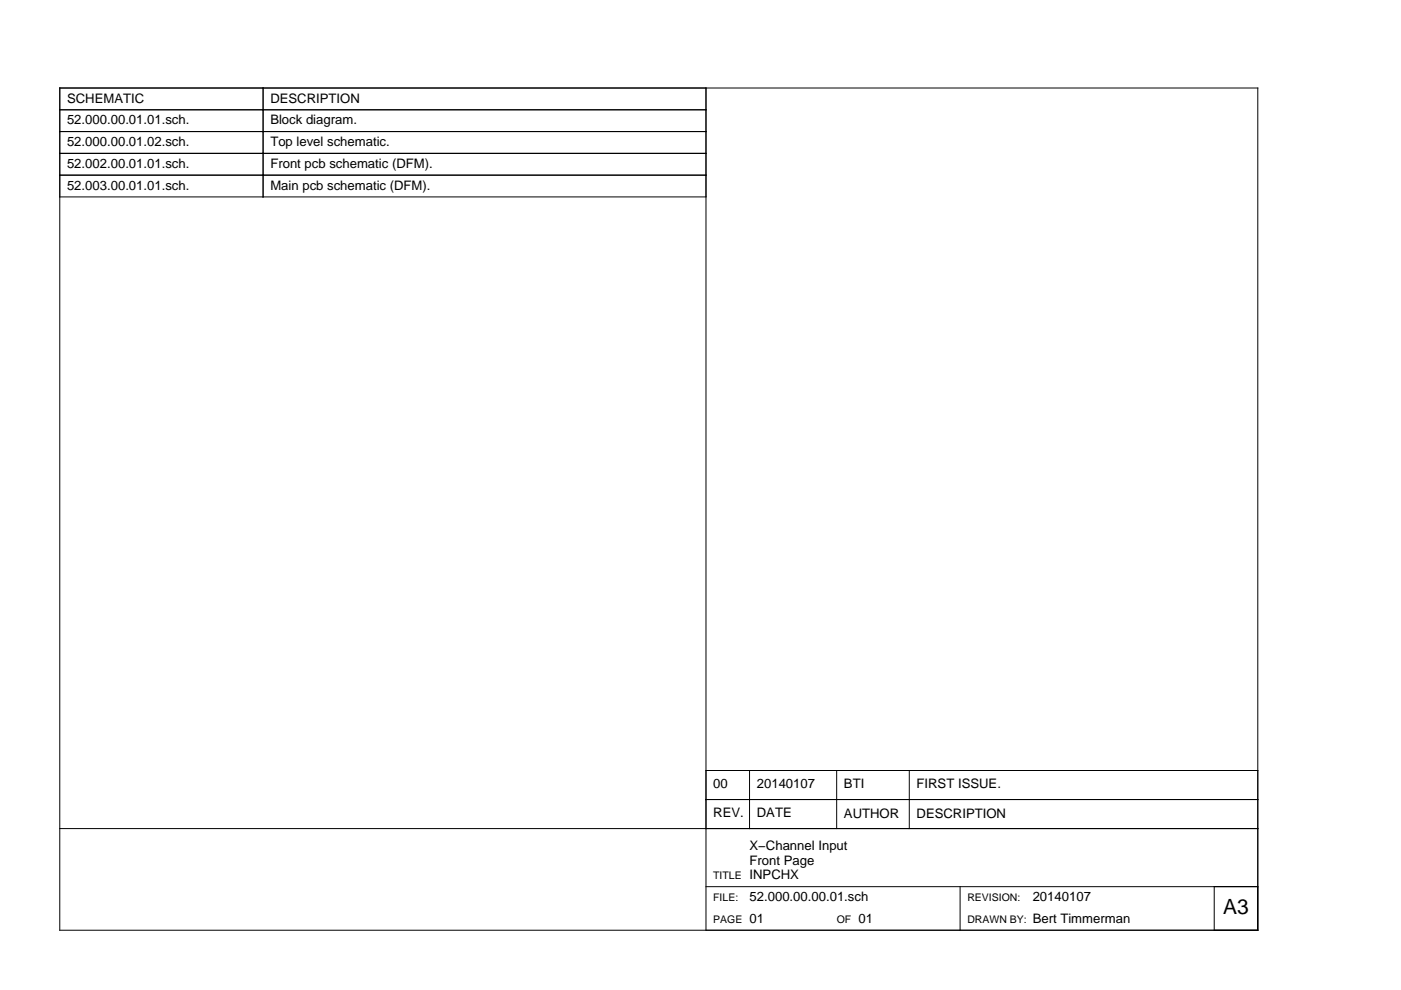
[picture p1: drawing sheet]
<svg xmlns="http://www.w3.org/2000/svg" width="297mm" height="210mm" viewBox="0 0 297 210" stroke-linecap="round" stroke-linejoin="round" font-family="sans-serif">
<defs><g id="words">
<text font-size="4.4" x="259.3" y="193.8">A3</text>
<g font-size="2.8">
<text x="14.2" y="21.7">SCHEMATIC</text>
<text x="57.3" y="21.7">DESCRIPTION</text>
<text x="14.2" y="26.4">52.000.00.01.01.sch.</text>
<text x="57.3" y="26.4">Block diagram.</text>
<text x="14.2" y="35.6">52.002.00.01.01.sch.</text>
<text x="14.2" y="31">52.000.00.01.02.sch.</text>
<text x="57.3" y="35.6">Front pcb schematic (DFM).</text>
<text x="57.3" y="31">Top level schematic.</text>
<text x="14.2" y="40.2">52.003.00.01.01.sch.</text>
<text x="57.3" y="40.2">Main pcb schematic (DFM).</text>
<text x="151.2" y="167.1">00</text>
<text x="160.5" y="167.1">20140107</text>
<text x="178.9" y="167.2">BTI</text>
<text x="194.3" y="167.2">FIRST ISSUE.</text>
<text x="151.2" y="173.3">REV.</text>
<text x="160.5" y="173.3">DATE</text>
<text x="178.9" y="173.3">AUTHOR</text>
<text x="194.3" y="173.3">DESCRIPTION</text>
<text x="158.9" y="183.4">Front Page</text>
<text x="158.9" y="180.3">X−Channel Input</text>
<text x="158.9" y="186.5">INPCHX</text>
<text x="158.9" y="191.1">52.000.00.00.01.sch</text>
<text x="219" y="191.1">20140107</text>
<text x="158.9" y="195.7">01</text>
<text x="182" y="195.7">01</text>
<text x="219" y="195.7">Bert Timmerman</text>
</g>
<g font-size="2.2">
<text x="151.2" y="191.1">FILE:</text>
<text x="151.2" y="186.5">TITLE</text>
<text x="205.1" y="191.1">REVISION:</text>
<text x="151.2" y="195.7">PAGE</text>
<text x="177.4" y="195.7">OF</text>
<text x="205.1" y="195.7">DRAWN BY:</text>
</g>
</g></defs>
<g fill="none" stroke="#000" stroke-width=".21">
<path d="M12.7 18.7h254v178.5h-254zM55.8 18.7v23.1M149.7 18.7v178.5M12.7 23.3h137M12.7 27.9h137M12.7 37.1h137M12.7 32.5h137M12.7 41.8h137M12.7 175.7h254M149.7 169.5h117M149.7 163.4h117M158.9 163.4v12.3"/>
<path d="M177.4 163.4v12.3M192.8 163.4v12.3M149.7 188h117M203.6 188v9.2M257.4 188v9.2"/>
</g>
<use href="#words"/>
</svg>
